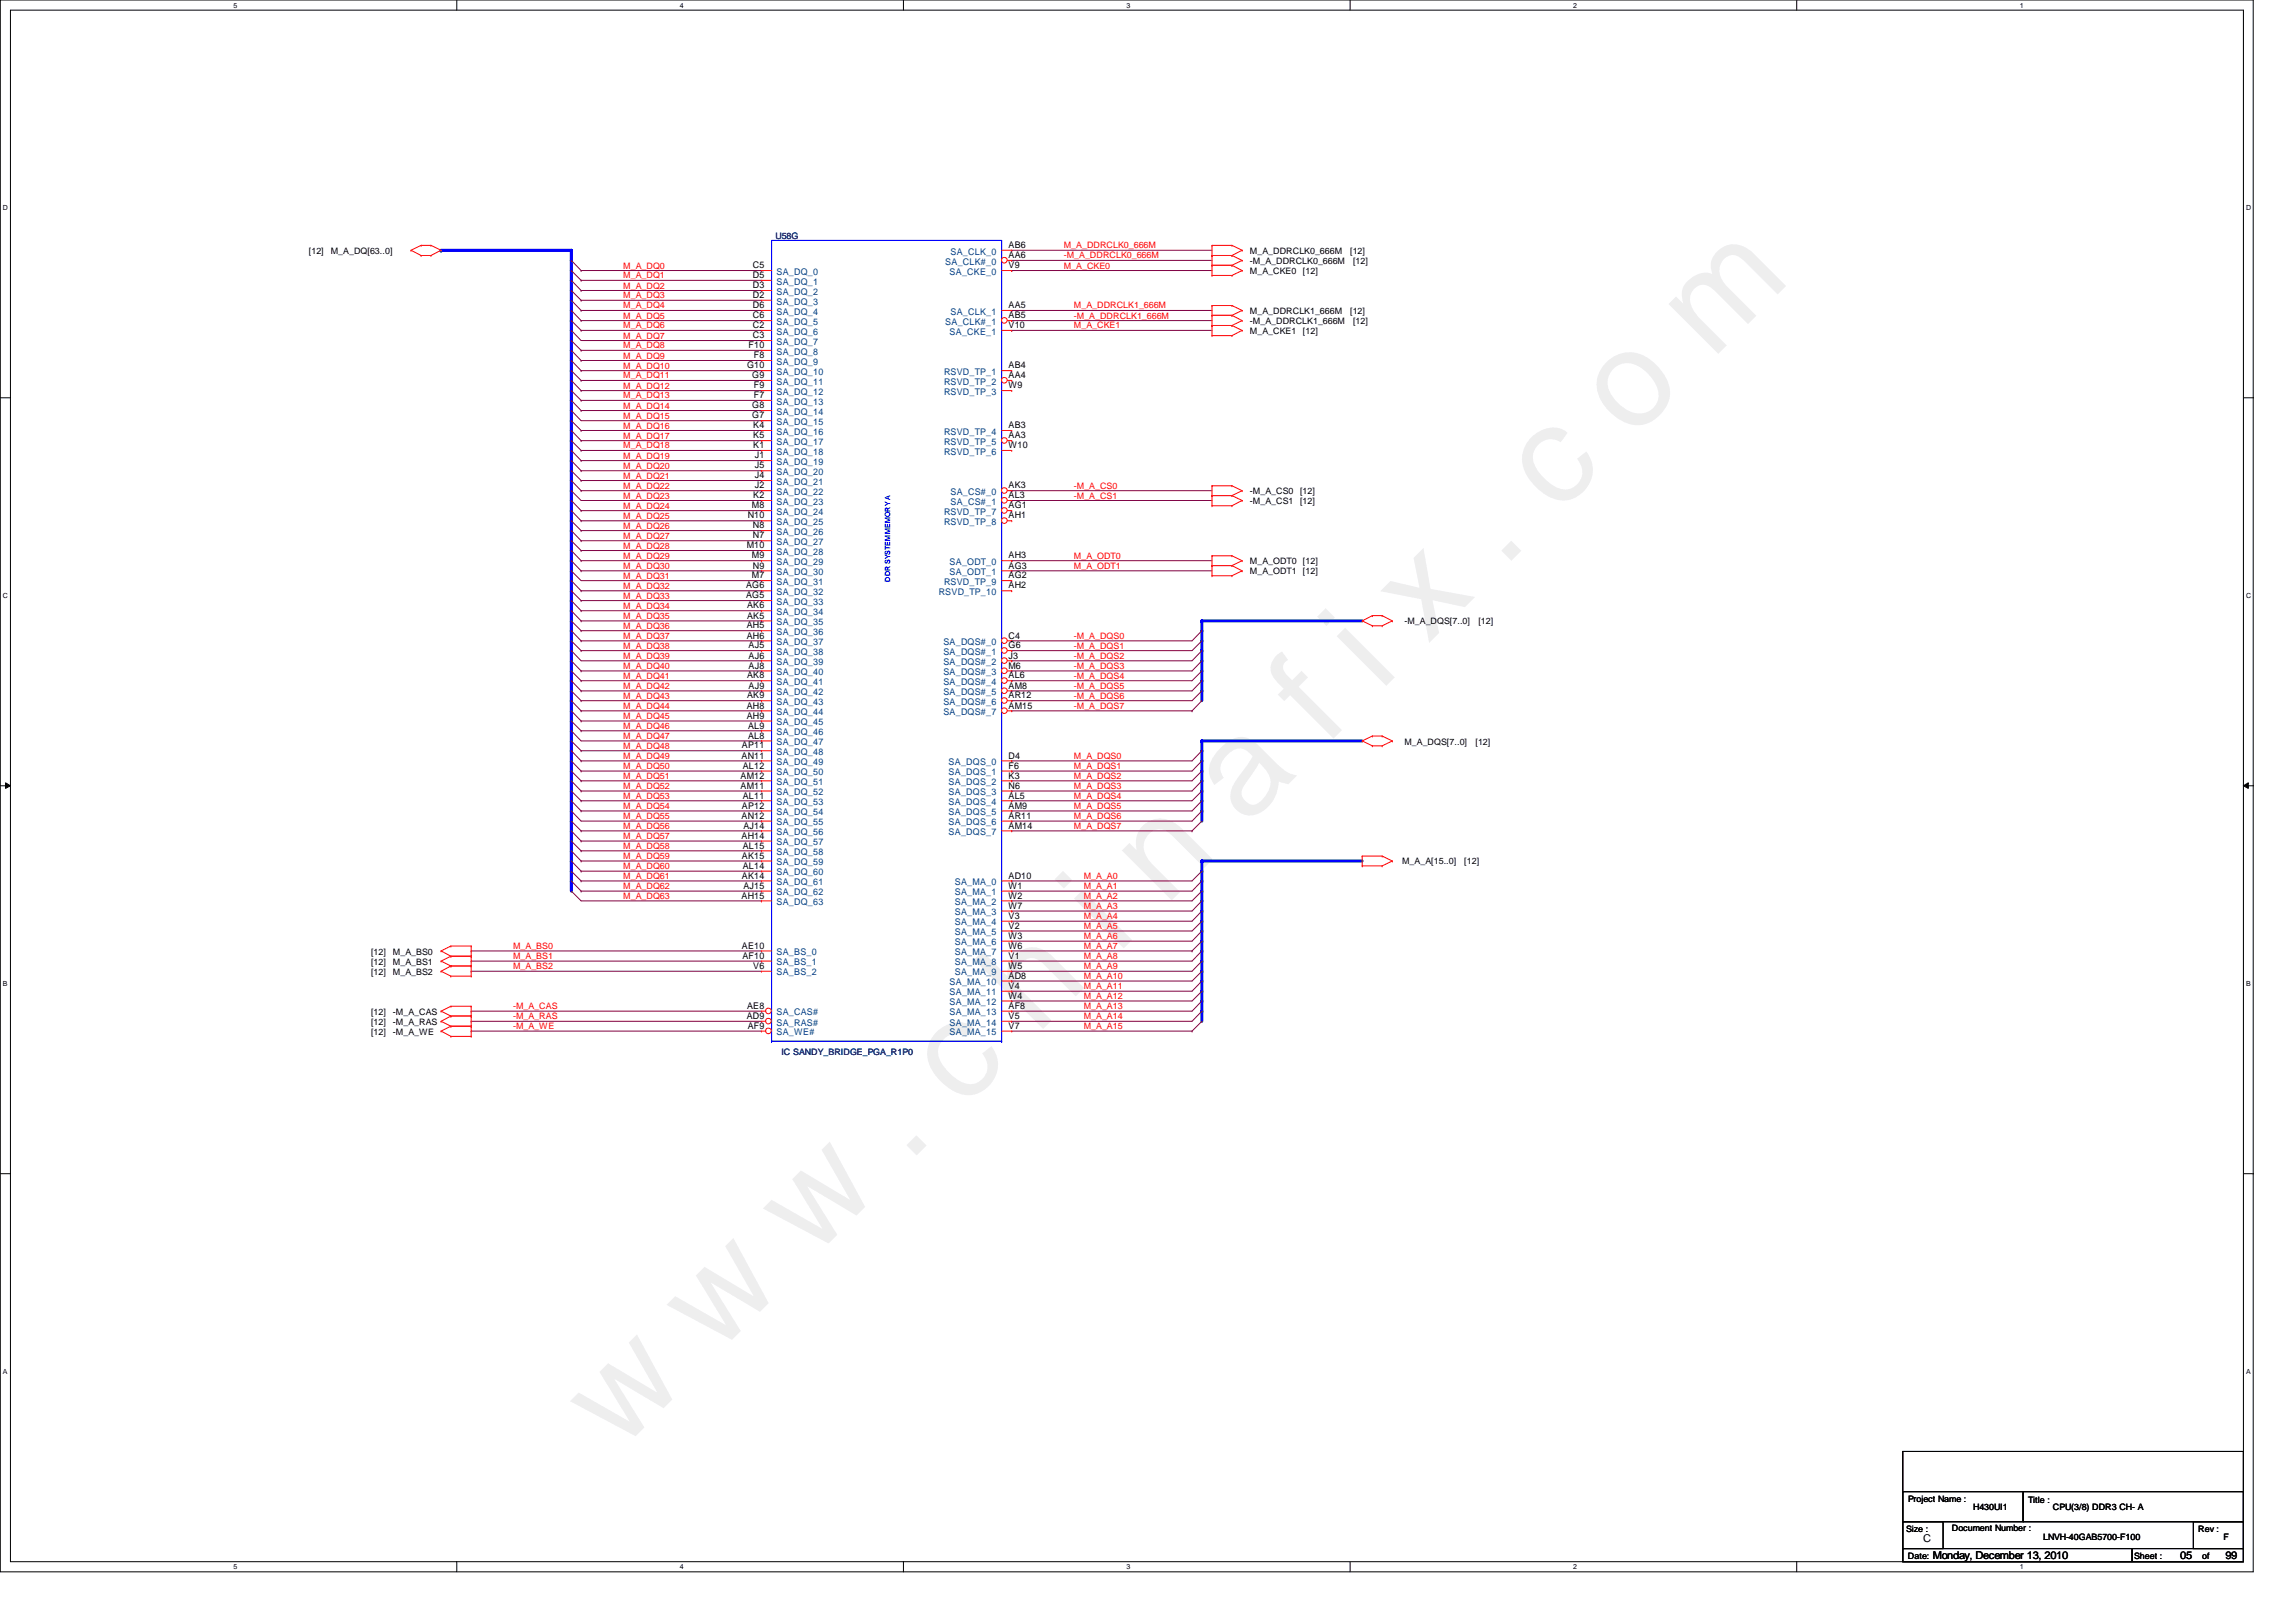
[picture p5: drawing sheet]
<svg xmlns="http://www.w3.org/2000/svg" width="297mm" height="210mm" viewBox="0 0 297 210" stroke-linecap="round" stroke-linejoin="round" font-family="sans-serif">
<defs><g id="words">
<text font-size="17.6" fill="#f00" x="80.1" y="188" transform="rotate(-45 80.1 188)">w w w . c h i n a f i x . c o m</text>
<g font-size="1.4">
<text x="248.8" y="199.5">C</text>
<text x="250.1" y="201.7">Monday, December 13, 2010</text>
<text x="282.1" y="201.7">05</text>
<text x="287.9" y="201.7">99</text>
</g>
<g font-size="1.2">
<text x="97.4" y="34.7">C5</text>
<text x="97.4" y="36">D5</text>
<text x="130.5" y="32.1">AB6</text>
<text x="130.5" y="33.4">AA6</text>
<text x="130.5" y="34.7">V9</text>
<text x="97.4" y="37.3">D3</text>
<text x="97.4" y="38.6">D2</text>
<text x="97.4" y="39.9">D6</text>
<text x="97.4" y="41.2">C6</text>
<text x="130.5" y="39.9">AA5</text>
<text x="130.5" y="41.2">AB5</text>
<text x="96.6" y="47.7">G10</text>
<text x="96.9" y="45">F10</text>
<text x="97.4" y="42.5">C2</text>
<text x="97.4" y="43.8">C3</text>
<text x="97.5" y="46.4">F8</text>
<text x="130.5" y="42.5">V10</text>
<text x="130.5" y="47.7">AB4</text>
<text x="97.3" y="48.9">G9</text>
<text x="97.3" y="52.8">G8</text>
<text x="97.5" y="50.2">F9</text>
<text x="97.5" y="51.5">F7</text>
<text x="130.5" y="48.9">AA4</text>
<text x="130.5" y="50.2">W9</text>
<text x="97.3" y="54.1">G7</text>
<text x="97.4" y="55.4">K4</text>
<text x="97.4" y="56.7">K5</text>
<text x="97.4" y="58">K1</text>
<text x="97.7" y="59.3">J1</text>
<text x="130.5" y="55.4">AB3</text>
<text x="130.5" y="56.7">AA3</text>
<text x="130.5" y="58">W10</text>
<text x="97.3" y="65.8">M8</text>
<text x="97.4" y="64.5">K2</text>
<text x="97.7" y="60.6">J5</text>
<text x="97.7" y="61.9">J4</text>
<text x="97.7" y="63.2">J2</text>
<text x="130.5" y="63.2">AK3</text>
<text x="130.5" y="64.5">AL3</text>
<text x="130.5" y="65.8">AG1</text>
<text x="96.6" y="71">M10</text>
<text x="96.7" y="67.1">N10</text>
<text x="97.4" y="68.4">N8</text>
<text x="97.4" y="69.7">N7</text>
<text x="130.5" y="67.1">AH1</text>
<text x="96.5" y="76.2">AG6</text>
<text x="96.5" y="77.4">AG5</text>
<text x="97.3" y="72.3">M9</text>
<text x="97.3" y="74.8">M7</text>
<text x="97.4" y="73.6">N9</text>
<text x="130.5" y="72.3">AH3</text>
<text x="130.5" y="73.6">AG3</text>
<text x="130.5" y="74.8">AG2</text>
<text x="130.5" y="76.2">AH2</text>
<text x="96.6" y="81.3">AH5</text>
<text x="96.6" y="82.6">AH6</text>
<text x="96.6" y="78.7">AK6</text>
<text x="96.6" y="80.1">AK5</text>
<text x="96.9" y="83.9">AJ5</text>
<text x="130.5" y="82.6">C4</text>
<text x="130.5" y="83.9">G6</text>
<text x="96.6" y="87.8">AK8</text>
<text x="96.9" y="85.2">AJ6</text>
<text x="96.9" y="86.5">AJ8</text>
<text x="96.9" y="89.1">AJ9</text>
<text x="130.5" y="85.2">J3</text>
<text x="130.5" y="86.5">M6</text>
<text x="130.5" y="87.8">AL6</text>
<text x="130.5" y="89.1">AM8</text>
<text x="96.6" y="91.7">AH8</text>
<text x="96.6" y="93">AH9</text>
<text x="96.6" y="90.4">AK9</text>
<text x="96.8" y="94.3">AL9</text>
<text x="96.8" y="95.6">AL8</text>
<text x="130.5" y="90.4">AR12</text>
<text x="130.5" y="91.7">AM15</text>
<text x="95.8" y="100.8">AM12</text>
<text x="95.9" y="98.2">AN11</text>
<text x="96" y="96.9">AP11</text>
<text x="96.1" y="99.5">AL12</text>
<text x="130.5" y="98.2">D4</text>
<text x="130.5" y="99.5">F6</text>
<text x="130.5" y="100.8">K3</text>
<text x="95.8" y="102.1">AM11</text>
<text x="95.9" y="106">AN12</text>
<text x="96" y="104.6">AP12</text>
<text x="96.1" y="103.3">AL11</text>
<text x="96.2" y="107.2">AJ14</text>
<text x="130.5" y="102.1">N6</text>
<text x="130.5" y="103.3">AL5</text>
<text x="130.5" y="104.6">AM9</text>
<text x="130.5" y="106">AR11</text>
<text x="130.5" y="107.2">AM14</text>
<text x="95.9" y="108.5">AH14</text>
<text x="96" y="111.1">AK15</text>
<text x="96" y="113.7">AK14</text>
<text x="96.1" y="109.8">AL15</text>
<text x="96.1" y="112.4">AL14</text>
<text x="130.5" y="113.7">AD10</text>
<text x="95.9" y="116.3">AH15</text>
<text x="96.2" y="115">AJ15</text>
<text x="130.5" y="115">W1</text>
<text x="130.5" y="116.3">W2</text>
<text x="130.5" y="117.6">W7</text>
<text x="130.5" y="118.9">V3</text>
<text x="96" y="122.8">AE10</text>
<text x="96.1" y="124.1">AF10</text>
<text x="97.4" y="125.4">V6</text>
<text x="130.5" y="120.2">V2</text>
<text x="130.5" y="121.5">W3</text>
<text x="130.5" y="122.8">W6</text>
<text x="130.5" y="124.1">V1</text>
<text x="130.5" y="125.4">W5</text>
<text x="96.6" y="131.9">AD9</text>
<text x="96.6" y="130.6">AE8</text>
<text x="130.5" y="126.7">AD8</text>
<text x="130.5" y="128">V4</text>
<text x="130.5" y="129.2">W4</text>
<text x="130.5" y="130.6">AF8</text>
<text x="130.5" y="131.9">V5</text>
<text x="96.7" y="133.1">AF9</text>
<text x="130.5" y="133.1">V7</text>
</g>
<g font-size="1.2" fill="#004080">
<text x="100.5" y="35.6">SA_DQ_0</text>
<text x="122.3" y="34.2">SA_CLK#_0</text>
<text x="122.8" y="35.6">SA_CKE_0</text>
<text x="123" y="32.9">SA_CLK_0</text>
<text x="100.5" y="36.8">SA_DQ_1</text>
<text x="100.5" y="38.1">SA_DQ_2</text>
<text x="100.5" y="39.4">SA_DQ_3</text>
<text x="100.5" y="40.7">SA_DQ_4</text>
<text x="123" y="40.7">SA_CLK_1</text>
<text x="100.5" y="42">SA_DQ_5</text>
<text x="100.5" y="43.3">SA_DQ_6</text>
<text x="100.5" y="44.6">SA_DQ_7</text>
<text x="100.5" y="45.9">SA_DQ_8</text>
<text x="100.5" y="47.2">SA_DQ_9</text>
<text x="122.3" y="42">SA_CLK#_1</text>
<text x="122.8" y="43.3">SA_CKE_1</text>
<text x="100.5" y="48.5">SA_DQ_10</text>
<text x="100.5" y="49.8">SA_DQ_11</text>
<text x="100.5" y="51.1">SA_DQ_12</text>
<text x="100.5" y="52.4">SA_DQ_13</text>
<text x="100.5" y="53.7">SA_DQ_14</text>
<text x="122.1" y="48.5">RSVD_TP_1</text>
<text x="122.1" y="49.8">RSVD_TP_2</text>
<text x="122.1" y="51.1">RSVD_TP_3</text>
<text x="100.5" y="55">SA_DQ_15</text>
<text x="100.5" y="56.3">SA_DQ_16</text>
<text x="100.5" y="57.6">SA_DQ_17</text>
<text x="100.5" y="58.8">SA_DQ_18</text>
<text x="122.1" y="56.3">RSVD_TP_4</text>
<text x="122.1" y="57.6">RSVD_TP_5</text>
<text x="122.1" y="58.8">RSVD_TP_6</text>
<text x="100.5" y="60.2">SA_DQ_19</text>
<text x="100.5" y="61.5">SA_DQ_20</text>
<text x="100.5" y="62.7">SA_DQ_21</text>
<text x="100.5" y="64.1">SA_DQ_22</text>
<text x="100.5" y="65.3">SA_DQ_23</text>
<text x="123" y="64.1">SA_CS#_0</text>
<text x="123" y="65.3">SA_CS#_1</text>
<text x="100.5" y="66.6">SA_DQ_24</text>
<text x="100.5" y="67.9">SA_DQ_25</text>
<text x="100.5" y="69.2">SA_DQ_26</text>
<text x="100.5" y="70.5">SA_DQ_27</text>
<text x="100.5" y="71.8">SA_DQ_28</text>
<text x="122.1" y="66.6">RSVD_TP_7</text>
<text x="122.1" y="67.9">RSVD_TP_8</text>
<text x="100.5" y="73.1">SA_DQ_29</text>
<text x="100.5" y="74.4">SA_DQ_30</text>
<text x="100.5" y="75.7">SA_DQ_31</text>
<text x="100.5" y="77">SA_DQ_32</text>
<text x="121.5" y="77">RSVD_TP_10</text>
<text x="122.1" y="75.7">RSVD_TP_9</text>
<text x="122.8" y="73.1">SA_ODT_0</text>
<text x="122.8" y="74.4">SA_ODT_1</text>
<text x="100.5" y="78.3">SA_DQ_33</text>
<text x="100.5" y="79.6">SA_DQ_34</text>
<text x="100.5" y="80.9">SA_DQ_35</text>
<text x="100.5" y="82.2">SA_DQ_36</text>
<text x="100.5" y="83.5">SA_DQ_37</text>
<text x="122" y="83.5">SA_DQS#_0</text>
<text x="100.5" y="84.8">SA_DQ_38</text>
<text x="100.5" y="86.1">SA_DQ_39</text>
<text x="100.5" y="87.4">SA_DQ_40</text>
<text x="100.5" y="88.6">SA_DQ_41</text>
<text x="100.5" y="90">SA_DQ_42</text>
<text x="122" y="84.8">SA_DQS#_1</text>
<text x="122" y="86.1">SA_DQS#_2</text>
<text x="122" y="87.4">SA_DQS#_3</text>
<text x="122" y="88.6">SA_DQS#_4</text>
<text x="122" y="90">SA_DQS#_5</text>
<text x="100.5" y="91.2">SA_DQ_43</text>
<text x="100.5" y="92.5">SA_DQ_44</text>
<text x="100.5" y="93.9">SA_DQ_45</text>
<text x="100.5" y="95.1">SA_DQ_46</text>
<text x="122" y="91.2">SA_DQS#_6</text>
<text x="122" y="92.5">SA_DQS#_7</text>
<text x="100.5" y="96.4">SA_DQ_47</text>
<text x="100.5" y="97.7">SA_DQ_48</text>
<text x="100.5" y="99">SA_DQ_49</text>
<text x="100.5" y="100.3">SA_DQ_50</text>
<text x="100.5" y="101.6">SA_DQ_51</text>
<text x="122.7" y="99">SA_DQS_0</text>
<text x="122.7" y="100.3">SA_DQS_1</text>
<text x="122.7" y="101.6">SA_DQS_2</text>
<text x="100.5" y="102.9">SA_DQ_52</text>
<text x="100.5" y="104.2">SA_DQ_53</text>
<text x="100.5" y="105.5">SA_DQ_54</text>
<text x="100.5" y="106.8">SA_DQ_55</text>
<text x="122.7" y="102.9">SA_DQS_3</text>
<text x="122.7" y="104.2">SA_DQS_4</text>
<text x="122.7" y="105.5">SA_DQS_5</text>
<text x="122.7" y="106.8">SA_DQS_6</text>
<text x="100.5" y="108.1">SA_DQ_56</text>
<text x="100.5" y="109.4">SA_DQ_57</text>
<text x="100.5" y="110.7">SA_DQ_58</text>
<text x="100.5" y="112">SA_DQ_59</text>
<text x="100.5" y="113.3">SA_DQ_60</text>
<text x="122.7" y="108.1">SA_DQS_7</text>
<text x="100.5" y="114.6">SA_DQ_61</text>
<text x="100.5" y="115.9">SA_DQ_62</text>
<text x="100.5" y="117.1">SA_DQ_63</text>
<text x="123.5" y="114.6">SA_MA_0</text>
<text x="123.5" y="115.9">SA_MA_1</text>
<text x="123.5" y="117.1">SA_MA_2</text>
<text x="123.5" y="118.4">SA_MA_3</text>
<text x="123.5" y="119.8">SA_MA_4</text>
<text x="100.5" y="123.6">SA_BS_0</text>
<text x="100.5" y="124.9">SA_BS_1</text>
<text x="123.5" y="121">SA_MA_5</text>
<text x="123.5" y="122.3">SA_MA_6</text>
<text x="123.5" y="123.6">SA_MA_7</text>
<text x="123.5" y="124.9">SA_MA_8</text>
<text x="100.5" y="126.2">SA_BS_2</text>
<text x="100.5" y="131.4">SA_CAS#</text>
<text x="122.8" y="127.5">SA_MA_10</text>
<text x="122.8" y="128.8">SA_MA_11</text>
<text x="122.8" y="130.1">SA_MA_12</text>
<text x="122.8" y="131.4">SA_MA_13</text>
<text x="123.5" y="126.2">SA_MA_9</text>
<text x="100.5" y="132.7">SA_RAS#</text>
<text x="100.5" y="134">SA_WE#</text>
<text x="122.8" y="132.7">SA_MA_14</text>
<text x="122.8" y="134">SA_MA_15</text>
</g>
<g font-size="1.1">
<text x="40" y="32.9">[12]</text>
<text x="42.8" y="32.9">M_A_DQ[63..0]</text>
<text x="161.7" y="32.9">M_A_DDRCLK0_666M</text>
<text x="161.7" y="34.2">-M_A_DDRCLK0_666M</text>
<text x="161.7" y="35.4">M_A_CKE0</text>
<text x="168.6" y="35.4">[12]</text>
<text x="174.7" y="32.9">[12]</text>
<text x="175" y="34.2">[12]</text>
<text x="161.7" y="40.6">M_A_DDRCLK1_666M</text>
<text x="161.7" y="41.9">-M_A_DDRCLK1_666M</text>
<text x="174.7" y="40.6">[12]</text>
<text x="175" y="41.9">[12]</text>
<text x="161.7" y="43.2">M_A_CKE1</text>
<text x="168.6" y="43.2">[12]</text>
<text x="161.7" y="64">-M_A_CS0</text>
<text x="161.7" y="65.2">-M_A_CS1</text>
<text x="168.2" y="64">[12]</text>
<text x="168.2" y="65.2">[12]</text>
<text x="161.7" y="73">M_A_ODT0 [12]</text>
<text x="161.7" y="74.3">M_A_ODT1 [12]</text>
<text x="181.7" y="80.8">-M_A_DQS[7..0]</text>
<text x="191.3" y="80.8">[12]</text>
<text x="181.7" y="96.4">M_A_DQS[7..0]</text>
<text x="190.9" y="96.4">[12]</text>
<text x="181.4" y="111.8">M_A_A[15..0]</text>
<text x="189.4" y="111.8">[12]</text>
<text x="48" y="123.5">[12]</text>
<text x="48" y="124.8">[12]</text>
<text x="50.8" y="123.5">M_A_BS0</text>
<text x="50.8" y="124.8">M_A_BS1</text>
<text x="48" y="126.1">[12]</text>
<text x="48" y="131.3">[12]</text>
<text x="50.8" y="126.1">M_A_BS2</text>
<text x="50.8" y="131.3">-M_A_CAS</text>
<text x="48" y="132.6">[12]</text>
<text x="48" y="133.9">[12]</text>
<text x="50.8" y="132.6">-M_A_RAS</text>
<text x="50.8" y="133.9">-M_A_WE</text>
<text x="246.8" y="194.4">Project Name :</text>
<text x="255.3" y="195.4">H430UI1</text>
<text x="262.4" y="194.5">Title :</text>
<text x="265.6" y="195.4">CPU(3/8) DDR3 CH- A</text>
<text x="246.6" y="198.3">Size :</text>
<text x="246.8" y="201.8">Date:</text>
<text x="252.5" y="198.2">Document Number :</text>
<text x="264.3" y="199.3">LNVH-40GAB5700-F100</text>
<text x="276.1" y="201.8">Sheet :</text>
<text x="284.4" y="198.3">Rev :</text>
<text x="284.9" y="201.8">of</text>
<text x="287.7" y="199.3">F</text>
</g>
<g font-size="1.1" fill="#f00">
<text x="80.6" y="34.8">M_A_DQ0</text>
<text x="137.6" y="33.4">-M_A_DDRCLK0_666M</text>
<text x="137.6" y="34.8">M_A_CKE0</text>
<text x="137.6" y="32.1">M_A_DDRCLK0_666M</text>
<text x="80.6" y="36">M_A_DQ1</text>
<text x="80.6" y="37.3">M_A_DQ2</text>
<text x="80.6" y="38.6">M_A_DQ3</text>
<text x="80.6" y="39.9">M_A_DQ4</text>
<text x="80.6" y="41.2">M_A_DQ5</text>
<text x="138.9" y="41.2">-M_A_DDRCLK1_666M</text>
<text x="138.9" y="39.9">M_A_DDRCLK1_666M</text>
<text x="80.6" y="42.5">M_A_DQ6</text>
<text x="80.6" y="43.8">M_A_DQ7</text>
<text x="80.6" y="45.1">M_A_DQ8</text>
<text x="80.6" y="46.4">M_A_DQ9</text>
<text x="80.6" y="47.7">M_A_DQ10</text>
<text x="138.9" y="42.5">M_A_CKE1</text>
<text x="80.6" y="49">M_A_DQ11</text>
<text x="80.6" y="50.3">M_A_DQ12</text>
<text x="80.6" y="51.6">M_A_DQ13</text>
<text x="80.6" y="52.9">M_A_DQ14</text>
<text x="80.6" y="54.2">M_A_DQ15</text>
<text x="80.6" y="55.5">M_A_DQ16</text>
<text x="80.6" y="56.8">M_A_DQ17</text>
<text x="80.6" y="58">M_A_DQ18</text>
<text x="80.6" y="59.4">M_A_DQ19</text>
<text x="80.6" y="60.7">M_A_DQ20</text>
<text x="80.6" y="61.9">M_A_DQ21</text>
<text x="80.6" y="63.2">M_A_DQ22</text>
<text x="80.6" y="64.5">M_A_DQ23</text>
<text x="80.6" y="65.8">M_A_DQ24</text>
<text x="138.9" y="64.5">-M_A_CS1</text>
<text x="138.9" y="63.2">-M_A_CS0</text>
<text x="80.6" y="67.1">M_A_DQ25</text>
<text x="80.6" y="68.4">M_A_DQ26</text>
<text x="80.6" y="69.7">M_A_DQ27</text>
<text x="80.6" y="71">M_A_DQ28</text>
<text x="80.6" y="72.3">M_A_DQ29</text>
<text x="80.6" y="73.6">M_A_DQ30</text>
<text x="80.6" y="74.9">M_A_DQ31</text>
<text x="80.6" y="76.2">M_A_DQ32</text>
<text x="80.6" y="77.5">M_A_DQ33</text>
<text x="138.9" y="73.6">M_A_ODT1</text>
<text x="138.9" y="72.3">M_A_ODT0</text>
<text x="80.6" y="78.8">M_A_DQ34</text>
<text x="80.6" y="80.1">M_A_DQ35</text>
<text x="80.6" y="81.4">M_A_DQ36</text>
<text x="80.6" y="82.7">M_A_DQ37</text>
<text x="80.6" y="83.9">M_A_DQ38</text>
<text x="138.9" y="82.7">-M_A_DQS0</text>
<text x="138.9" y="83.9">-M_A_DQS1</text>
<text x="80.6" y="85.3">M_A_DQ39</text>
<text x="80.6" y="86.6">M_A_DQ40</text>
<text x="80.6" y="87.8">M_A_DQ41</text>
<text x="80.6" y="89.2">M_A_DQ42</text>
<text x="138.9" y="85.3">-M_A_DQS2</text>
<text x="138.9" y="86.6">-M_A_DQS3</text>
<text x="138.9" y="87.8">-M_A_DQS4</text>
<text x="138.9" y="89.2">-M_A_DQS5</text>
<text x="80.6" y="90.4">M_A_DQ43</text>
<text x="80.6" y="91.7">M_A_DQ44</text>
<text x="80.6" y="93">M_A_DQ45</text>
<text x="80.6" y="94.3">M_A_DQ46</text>
<text x="80.6" y="95.6">M_A_DQ47</text>
<text x="138.9" y="90.4">-M_A_DQS6</text>
<text x="138.9" y="91.7">-M_A_DQS7</text>
<text x="80.6" y="96.9">M_A_DQ48</text>
<text x="80.6" y="98.2">M_A_DQ49</text>
<text x="80.6" y="99.5">M_A_DQ50</text>
<text x="80.6" y="100.8">M_A_DQ51</text>
<text x="138.9" y="98.2">M_A_DQS0</text>
<text x="138.9" y="99.5">M_A_DQS1</text>
<text x="138.9" y="100.8">M_A_DQS2</text>
<text x="80.6" y="102.1">M_A_DQ52</text>
<text x="80.6" y="103.4">M_A_DQ53</text>
<text x="80.6" y="104.7">M_A_DQ54</text>
<text x="80.6" y="106">M_A_DQ55</text>
<text x="80.6" y="107.3">M_A_DQ56</text>
<text x="138.9" y="102.1">M_A_DQS3</text>
<text x="138.9" y="103.4">M_A_DQS4</text>
<text x="138.9" y="104.7">M_A_DQS5</text>
<text x="138.9" y="106">M_A_DQS6</text>
<text x="138.9" y="107.3">M_A_DQS7</text>
<text x="80.6" y="108.6">M_A_DQ57</text>
<text x="80.6" y="109.9">M_A_DQ58</text>
<text x="80.6" y="111.2">M_A_DQ59</text>
<text x="80.6" y="112.5">M_A_DQ60</text>
<text x="80.6" y="113.7">M_A_DQ61</text>
<text x="140.2" y="113.7">M_A_A0</text>
<text x="80.6" y="115.1">M_A_DQ62</text>
<text x="80.6" y="116.3">M_A_DQ63</text>
<text x="140.2" y="115.1">M_A_A1</text>
<text x="140.2" y="116.3">M_A_A2</text>
<text x="140.2" y="117.6">M_A_A3</text>
<text x="140.2" y="119">M_A_A4</text>
<text x="66.4" y="124.1">M_A_BS1</text>
<text x="66.4" y="125.4">M_A_BS2</text>
<text x="66.4" y="122.8">M_A_BS0</text>
<text x="140.2" y="120.2">M_A_A5</text>
<text x="140.2" y="121.5">M_A_A6</text>
<text x="140.2" y="122.8">M_A_A7</text>
<text x="140.2" y="124.1">M_A_A8</text>
<text x="140.2" y="125.4">M_A_A9</text>
<text x="66.4" y="130.6">-M_A_CAS</text>
<text x="66.4" y="131.9">-M_A_RAS</text>
<text x="140.2" y="126.7">M_A_A10</text>
<text x="140.2" y="128">M_A_A11</text>
<text x="140.2" y="129.3">M_A_A12</text>
<text x="140.2" y="130.6">M_A_A13</text>
<text x="140.2" y="131.9">M_A_A14</text>
<text x="66.4" y="133.2">-M_A_WE</text>
<text x="140.2" y="133.2">M_A_A15</text>
</g>
<g font-size="1.1" fill="#000080">
<text x="100.3" y="30.9">U58G</text>
<text x="101.1" y="136.5">IC SANDY_BRIDGE_PGA_R1P0</text>
</g>
<g font-size=".9">
<text x="30.2" y="1">5</text>
<text x="88" y="1">4</text>
<text x="145.8" y="1">3</text>
<text x="203.5" y="1">2</text>
<text x="261.3" y="1">1</text>
<text x=".4" y="27.2">D</text>
<text x="290.6" y="27.2">D</text>
<text x=".4" y="77.3">C</text>
<text x="290.6" y="77.3">C</text>
<text x=".4" y="127.6">B</text>
<text x="290.6" y="127.6">B</text>
<text x=".4" y="177.8">A</text>
<text x="290.6" y="177.8">A</text>
<text x="30.2" y="203.1">5</text>
<text x="88" y="203.1">4</text>
<text x="145.8" y="203.1">3</text>
<text x="203.5" y="203.1">2</text>
<text x="261.3" y="203.1">1</text>
</g>
<text font-size=".9" fill="#00f" x="115.1" y="75.3" transform="rotate(-90 115.1 75.3)">DDR SYSTEM MEMORY A</text>
</g></defs>
<path d="M0 0h291.5v203.4h-291.5zM1.4 1.3h288.8v200.8h-288.8z" fill="none" stroke="#000" stroke-width=".13"/>
<g fill="#fff">
<path d="M30.2 .2h.5v1h-.5z"/>
<path d="M30.2 202.3h.5v1h-.5z"/>
</g>
<path d="M59.1 0v1.3M59.1 202.1v1.3" fill="none" stroke="#000" stroke-width=".13"/>
<g fill="#fff">
<path d="M88 .2h.5v1h-.5z"/>
<path d="M88 202.3h.5v1h-.5z"/>
</g>
<path d="M116.9 0v1.3M116.9 202.1v1.3" fill="none" stroke="#000" stroke-width=".13"/>
<g fill="#fff">
<path d="M145.8 .2h.5v1h-.5z"/>
<path d="M145.8 202.3h.5v1h-.5z"/>
</g>
<path d="M174.7 0v1.3M174.7 202.1v1.3" fill="none" stroke="#000" stroke-width=".13"/>
<g fill="#fff">
<path d="M203.5 .2h.5v1h-.5z"/>
<path d="M203.5 202.3h.5v1h-.5z"/>
</g>
<path d="M232.4 0v1.3M232.4 202.1v1.3" fill="none" stroke="#000" stroke-width=".13"/>
<g fill="#fff">
<path d="M261.3 .2h.5v1h-.5z"/>
<path d="M261.3 202.3h.5v1h-.5z"/>
<path d="M.4 26.4h.6v1h-.6z"/>
<path d="M290.6 26.4h.6v1h-.6z"/>
<path d="M.4 76.5h.6v1.1h-.6z"/>
<path d="M290.6 76.5h.6v1.1h-.6z"/>
</g>
<path d="M0 51.5h1.4M290.2 51.5h1.3" fill="none" stroke="#000" stroke-width=".13"/>
<g fill="#fff">
<path d="M.4 126.7h.6v1.1h-.6z"/>
<path d="M290.6 126.7h.6v1.1h-.6z"/>
</g>
<path d="M0 101.7h1.4M.7 101.3l.7 .4-.7 .3zM290.2 101.7l.7-.4v.7zM290.2 101.7h1.3" fill="none" stroke="#000" stroke-width=".13"/>
<path d="M.7 101.3l.7 .4-.7 .3zM290.2 101.7l.7-.4v.7z" fill="#000"/>
<g fill="#fff">
<path d="M.4 177h.5v1h-.5z"/>
<path d="M290.6 177h.5v1h-.5z"/>
</g>
<path d="M0 151.9h1.4M290.2 151.9h1.3" fill="none" stroke="#000" stroke-width=".13"/>
<path d="M61 124.4h.1M61 125.7h.1M61 123.1h.1M61 130.9h.1M61 132.2h.1M61 133.4h.1M61 124.4h37.5M61 125.7h37.5M61 123.1h37.5M61 130.9h37.5M61 132.2h37.5M61 133.4h37.5" fill="none" stroke="#800040" stroke-width=".13"/>
<path d="M57.1 32.4h16.8" fill="none" stroke="#00f" stroke-width=".38"/>
<circle cx="57.1" cy="32.4" r=".19" fill="#00f"/>
<g fill="none" stroke="#f00" stroke-width=".13">
<path d="M53.2 32.4h.1M53.2 32.4l1.3 .7M54.5 31.7h.1M54.5 33.1h.1M54.5 31.7h1.2M54.5 31.7l-1.3 .7M54.5 33.1h1.2M55.7 31.7h.1M55.7 33.1h.1M55.7 31.7l1.4 .7M57.1 32.4h.1M57.1 32.4l-1.4 .7"/>
<path d="M57.1 123.1h.1M57.1 124.4h.1M57.1 125.7h.1M57.1 130.9h.1M57.1 132.2h.1M57.1 133.4h.1M57.1 123.1l1.2 .6M57.1 124.4l1.2 .6M57.1 125.7l1.2 .6M57.1 130.9l1.2 .6M57.1 132.2l1.2 .6M57.1 133.4l1.2 .7"/>
<path d="M58.3 122.4h.1M58.3 123.7h.1M58.3 125h.1M58.3 126.3h.1M58.3 130.2h.1M58.3 131.5h.1M58.3 132.8h.1M58.3 134.1h.1M58.3 122.4l-1.2 .7M58.3 122.4h2.7M58.3 123.7h2.7M58.3 123.7l-1.2 .7"/>
<path d="M58.3 125h2.7M58.3 125l-1.2 .7M58.3 126.3h2.7M58.3 130.2l-1.2 .7M58.3 130.2h2.7M58.3 131.5h2.7M58.3 131.5l-1.2 .7M58.3 132.8h2.7M58.3 132.8l-1.2 .6M58.3 134.1h2.7M61 122.4h.1M61 123.7h.1"/>
<path d="M61 125h.1M61 126.3h.1M61 130.2h.1M61 131.5h.1M61 132.8h.1M61 134.1h.1M61 122.4v3.9M61 130.2v3.9"/>
</g>
<path d="M246.2 196.9h5.2v3.5h-5.2zM246.2 193h15.5v3.9h-15.5zM246.2 187.8h44v14.3h-44zM261.7 193h28.5v3.9h-28.5zM283.8 196.9h6.4v3.5h-6.4zM246.2 200.4h29.6v1.7h-29.6zM275.8 200.4h14.4v1.7h-14.4z" fill="none" stroke="#000" stroke-width=".13"/>
<path d="M99.8 31.1h29.8v103.6h-29.8z" fill="none" stroke="#00f" stroke-width=".13"/>
<use href="#words"/>
</svg>
